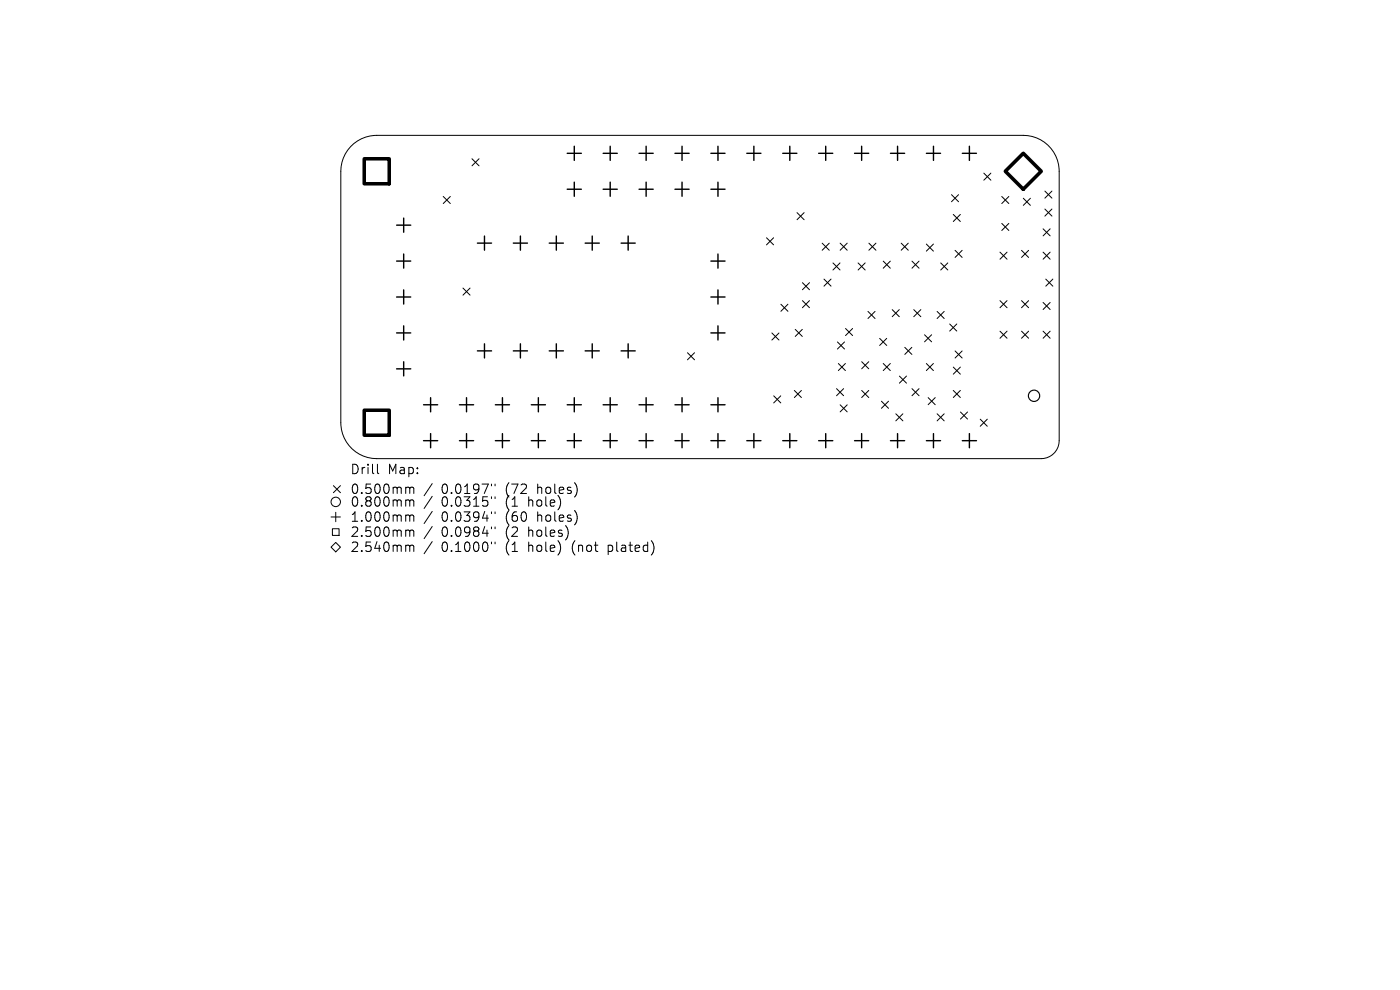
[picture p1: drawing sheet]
<svg xmlns="http://www.w3.org/2000/svg" width="297mm" height="210mm" viewBox="0 0 297 210" stroke-linecap="round" stroke-linejoin="round" font-family="sans-serif">
<defs><g id="words">
<g font-size="2.8">
<text x="74.2" y="100.9">Drill</text>
<text x="82.2" y="100.9">Map:</text>
<text x="74.2" y="105.1">0.500mm</text>
<text x="74.2" y="107.8">0.800mm</text>
<text x="93.7" y="105.1">0.0197&quot;</text>
<text x="93.7" y="107.8">0.0315&quot;</text>
<text x="107.4" y="105.1">(72</text>
<text x="107.4" y="107.8">(1</text>
<text x="112.4" y="107.8">hole)</text>
<text x="114.3" y="105.1">holes)</text>
<text x="74.2" y="111">1.000mm</text>
<text x="93.7" y="111">0.0394&quot;</text>
<text x="107.4" y="111">(60</text>
<text x="114.3" y="111">holes)</text>
<text x="74.2" y="114.2">2.500mm</text>
<text x="74.2" y="117.4">2.540mm</text>
<text x="93.7" y="114.2">0.0984&quot;</text>
<text x="93.7" y="117.4">0.1000&quot;</text>
<text x="107.4" y="114.2">(2</text>
<text x="107.4" y="117.4">(1</text>
<text x="112.4" y="114.2">holes)</text>
<text x="112.4" y="117.4">hole)</text>
<text x="121.8" y="117.4">(not</text>
<text x="129.6" y="117.4">plated)</text>
</g>
</g></defs>
<g fill="none" stroke="#000" stroke-width=".21">
<path d="M74.4 31.1a7.6 7.6 0 0 1 5.5-2.4h137.2a7.6 7.6 0 0 1 7.6 7.6v57.2a3.8 3.8 0 0 1-3.8 3.8h-141a7.6 7.6 0 0 1-7.6-7.6v-53.4a7.6 7.6 0 0 1 2.1-5.2zM100.1 33.7l1.5 1.5M101.6 33.7l-1.5 1.5M208.7 36.7l1.5 1.5M210.2 36.7l-1.5 1.5M94 41.7l1.5 1.5M95.5 41.7l-1.5 1.5M162.6 50.4l1.5 1.5M164.1 50.4l-1.5 1.5M169.1 45.1l1.5 1.5M170.2 60l1.5 1.5M170.6 45.1l-1.5 1.5"/>
<path d="M171.7 60l-1.5 1.5M174.4 51.6l1.5 1.5M174.8 59.2l1.5 1.5M175.9 51.6l-1.5 1.5M176.3 59.2l-1.5 1.5M176.7 55.8l1.5 1.5M178.2 55.8l-1.5 1.5M178.2 51.6l1.5 1.5M179.7 51.6l-1.5 1.5M182 55.8l1.5 1.5M183.5 55.8l-1.5 1.5M184.3 51.6l1.5 1.5"/>
<path d="M185.8 51.6l-1.5 1.5M187.4 55.4l1.5 1.5M188.9 55.4l-1.5 1.5M191.2 51.6l1.5 1.5M192.7 51.6l-1.5 1.5M193.5 55.4l1.5 1.5M195 55.4l-1.5 1.5M196.5 51.8l1.5 1.5M198 51.8l-1.5 1.5M199.6 55.8l1.5 1.5M201.1 55.8l-1.5 1.5M201.9 41.3l1.5 1.5"/>
<path d="M202.2 45.5l1.5 1.5M202.6 53.1l1.5 1.5M203.4 41.3l-1.5 1.5M203.7 45.5l-1.5 1.5M204.1 53.1l-1.5 1.5M212.1 53.5l1.5 1.5M212.5 41.7l1.5 1.5M212.5 47.4l1.5 1.5M213.6 53.5l-1.5 1.5M214 47.4l-1.5 1.5M214 41.7l-1.5 1.5M216.7 53.1l1.5 1.5"/>
<path d="M217.1 42.1l1.5 1.5M218.2 53.1l-1.5 1.5M218.6 42.1l-1.5 1.5M221.3 48.5l1.5 1.5M221.3 53.5l1.5 1.5M221.7 40.5l1.5 1.5M221.7 44.3l1.5 1.5M221.9 59.2l1.5 1.5M222.8 48.5l-1.5 1.5M222.8 53.5l-1.5 1.5M223.2 40.5l-1.5 1.5M223.2 44.3l-1.5 1.5"/>
<path d="M223.4 59.2l-1.5 1.5M98.2 61.1l1.5 1.5M99.7 61.1l-1.5 1.5M145.8 74.8l1.5 1.5M147.3 74.8l-1.5 1.5M163.8 70.6l1.5 1.5M165.3 70.6l-1.5 1.5M165.7 64.5l1.5 1.5M167.2 64.5l-1.5 1.5M168.7 69.9l1.5 1.5M170.2 69.9l-1.5 1.5M170.2 63.8l1.5 1.5"/>
<path d="M171.7 63.8l-1.5 1.5M177.7 72.5l1.5 1.5M177.9 77.1l1.5 1.5M179.2 72.5l-1.5 1.5M179.4 77.1l-1.5 1.5M179.4 69.7l1.5 1.5M180.9 69.7l-1.5 1.5M182.8 76.7l1.5 1.5M184.1 66.1l1.5 1.5M184.3 76.7l-1.5 1.5M185.6 66.1l-1.5 1.5M186.6 71.8l1.5 1.5"/>
<path d="M187.4 77.1l1.5 1.5M188.1 71.8l-1.5 1.5M188.9 77.1l-1.5 1.5M189.3 65.7l1.5 1.5M190.8 65.7l-1.5 1.5M190.8 79.8l1.5 1.5M191.9 73.7l1.5 1.5M192.3 79.8l-1.5 1.5M193.4 73.7l-1.5 1.5M193.9 65.7l1.5 1.5M195.4 65.7l-1.5 1.5M196.1 71l1.5 1.5"/>
<path d="M196.5 77.1l1.5 1.5M197.6 71l-1.5 1.5M198 77.1l-1.5 1.5M198.8 66.1l1.5 1.5M200.3 66.1l-1.5 1.5M201.5 68.7l1.5 1.5M202.2 77.9l1.5 1.5M202.6 74.4l1.5 1.5M203 68.7l-1.5 1.5M203.7 77.9l-1.5 1.5M204.1 74.4l-1.5 1.5M212.1 63.8l1.5 1.5"/>
<path d="M212.1 70.3l1.5 1.5M213.6 63.8l-1.5 1.5M213.6 70.3l-1.5 1.5M216.7 63.8l1.5 1.5M216.7 70.3l1.5 1.5M218.2 63.8l-1.5 1.5M218.2 70.3l-1.5 1.5M221.3 64.2l1.5 1.5M221.3 70.3l1.5 1.5M222.8 64.2l-1.5 1.5M222.8 70.3l-1.5 1.5M80.1 98.5v1.7l.3 .3"/>
<path d="M164.1 84l1.5 1.5M165.6 84l-1.5 1.5M168.5 82.8l1.5 1.5M170 82.8l-1.5 1.5M177.5 82.4l1.5 1.5M178.2 85.9l1.5 1.5M179 82.4l-1.5 1.5M179.7 85.9l-1.5 1.5M182.8 82.8l1.5 1.5M184.3 82.8l-1.5 1.5M187 85.1l1.5 1.5M188.5 85.1l-1.5 1.5"/>
<path d="M190 87.8l1.5 1.5M191.5 87.8l-1.5 1.5M193.5 82.4l1.5 1.5M195 82.4l-1.5 1.5M196.9 84.4l1.5 1.5M198.4 84.4l-1.5 1.5M198.8 87.8l1.5 1.5M200.3 87.8l-1.5 1.5M202.2 82.8l1.5 1.5M203.7 82.8l-1.5 1.5M203.8 87.4l1.5 1.5M205.3 87.4l-1.5 1.5"/>
<path d="M207.9 88.9l1.5 1.5M209.4 88.9l-1.5 1.5M70.2 116.1l1-1 1 1-1 1zM70.2 109.7h2M70.5 112.2h1.4v1.4h-1.4zM70.7 103l1.5 1.5M71.2 108.7v2M72.2 103l-1.5 1.5M86.4 103.3l.4 .1 .1 .2M86.4 106h.2l.3 .3M86.4 109.2h.2l.3 .3M86.4 112.4h.2l.3 .3"/>
<path d="M86.4 115.6h.2l.3 .3M86.9 103.6l.3-.3 .5 .1 .1 1.3M86.9 103.6v1.1M86.9 106.3v1.1M86.9 109.5v1.1M86.9 112.7v1.1M86.9 115.9v1.1M86.9 106.3l.3-.3 .5 .1 .1 1.3M86.9 109.5l.3-.3 .5 .1 .1 1.3M86.9 112.7l.3-.3 .5 .1 .1 1.3M86.9 115.9l.3-.3 .5 .1 .1 1.3M91.7 102.6l-1.7 2.6"/>
<path d="M91.7 105.3l-1.7 2.6M91.7 108.5l-1.7 2.6M91.7 111.7l-1.7 2.6M91.7 114.9l-1.7 2.6M104.3 102.7v.4M104.3 105.4v.4M104.3 108.6v.4M104.3 111.8v.4M104.3 115v.4M105 102.7v.4M105 105.4v.4M105 108.6v.4"/>
<path d="M105 111.8v.4M105 115v.4"/>
<circle cx="71.2" cy="106.5" r="1"/>
</g>
<circle cx="219.4" cy="84" r="1.2" fill="none" stroke="#000" stroke-width=".24"/>
<g fill="none" stroke="#000" stroke-width=".3">
<path d="M120.3 32.5h3M121.8 31v3M121.8 38.6v3M128 32.5h3M129.5 31v3M129.5 38.6v3M135.6 32.5h3M137.1 31v3M137.1 38.6v3M143.2 32.5h3M144.7 31v3M144.7 38.6v3"/>
<path d="M150.8 32.5h3M152.3 31v3M152.3 38.6v3M158.4 32.5h3M159.9 31v3M166.1 32.5h3M167.6 31v3M173.7 32.5h3M175.2 31v3M181.3 32.5h3M182.8 31v3M188.9 32.5h3"/>
<path d="M190.4 31v3M196.5 32.5h3M198 31v3M204.2 32.5h3M205.7 31v3M84.1 47.8h3M84.1 55.4h3M85.6 46.3v3M85.6 53.9v3M101.3 51.6h3M102.8 50.1v3M108.9 51.6h3"/>
<path d="M110.4 50.1v3M116.5 51.6h3M118 50.1v3M120.3 40.1h3M124.1 51.6h3M125.6 50.1v3M128 40.1h3M131.8 51.6h3M133.3 50.1v3M135.6 40.1h3M143.2 40.1h3M150.8 55.4h3"/>
<path d="M150.8 40.1h3M152.3 53.9v3M84.1 63h3M84.1 70.6h3M84.1 78.2h3M85.6 61.5v3M85.6 69.1v3M85.6 76.7v3M101.3 74.4h3M102.8 72.9v3M108.9 74.4h3M110.4 72.9v3"/>
<path d="M116.5 74.4h3M118 72.9v3M124.1 74.4h3M125.6 72.9v3M131.8 74.4h3M133.3 72.9v3M150.8 63h3M150.8 70.6h3M152.3 61.5v3M152.3 69.1v3M89.9 85.9h3M89.9 93.5h3"/>
<path d="M91.4 84.4v3M91.4 92v3M97.5 85.9h3M97.5 93.5h3M99 84.4v3M99 92v3M105.1 85.9h3M105.1 93.5h3M106.6 84.4v3M106.6 92v3M112.7 85.9h3M112.7 93.5h3"/>
<path d="M114.2 84.4v3M114.2 92v3M120.3 85.9h3M120.3 93.5h3M121.8 84.4v3M121.8 92v3M128 85.9h3M128 93.5h3M129.5 84.4v3M129.5 92v3M135.6 85.9h3M135.6 93.5h3"/>
<path d="M137.1 84.4v3M137.1 92v3M143.2 85.9h3M143.2 93.5h3M144.7 84.4v3M144.7 92v3M150.8 85.9h3M150.8 93.5h3M152.3 84.4v3M152.3 92v3M158.4 93.5h3M159.9 92v3"/>
<path d="M166.1 93.5h3M167.6 92v3M173.7 93.5h3M175.2 92v3M181.3 93.5h3M182.8 92v3M188.9 93.5h3M190.4 92v3M196.5 93.5h3M198 92v3M204.2 93.5h3M205.7 92v3"/>
</g>
<path d="M77.3 33.7h5.3v5.3h-5.3zM77.3 87h5.3v5.3h-5.3z" fill="none" stroke="#000" stroke-width=".75"/>
<path d="M217.1 32.5l3.8 3.8-3.8 3.8-3.8-3.8z" fill="none" stroke="#000" stroke-width=".76"/>
<use href="#words"/>
</svg>
